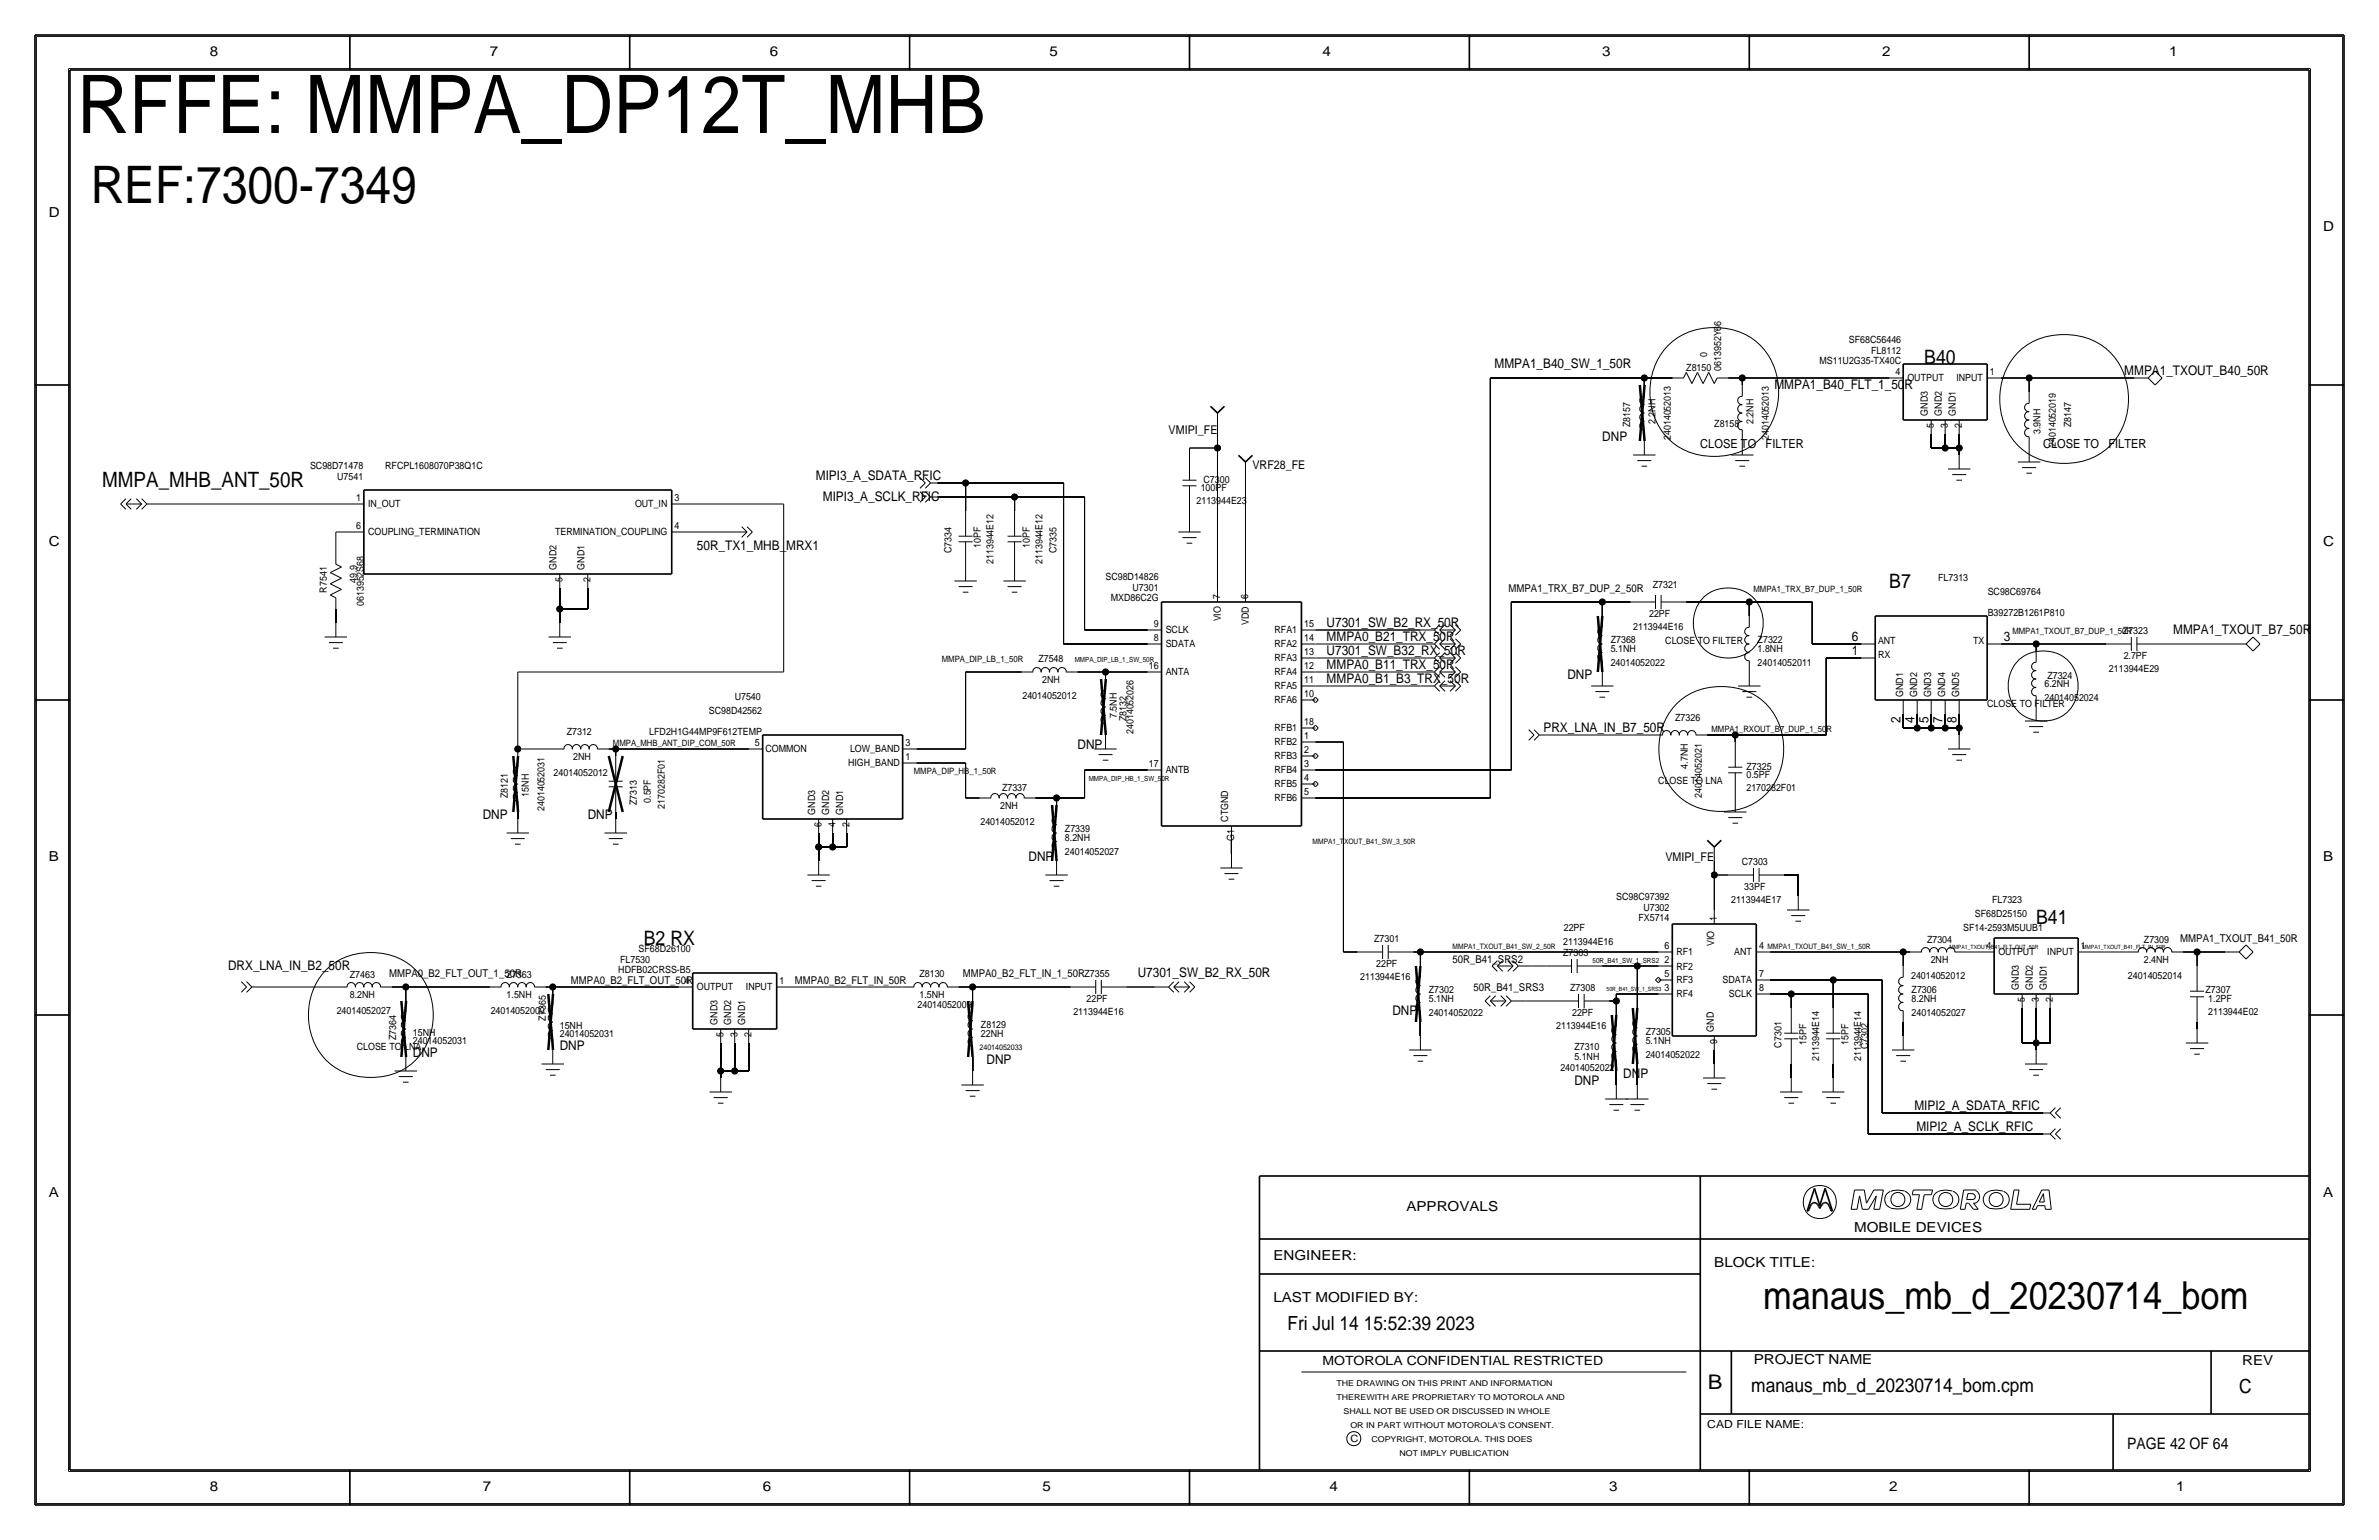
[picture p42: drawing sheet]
<svg xmlns="http://www.w3.org/2000/svg" width="432mm" height="279mm" viewBox="0 0 432 279" stroke-linecap="round" stroke-linejoin="round" font-family="sans-serif">
<defs><g id="words">
<text font-size="14.7" x="14" y="24.1">RFFE: MMPA_DP12T_MHB</text>
<text font-size="9.4" x="16.5" y="36.8">REF:7300-7349</text>
<text font-size="7" x="320" y="237.5">manaus_mb_d_20230714_bom</text>
<text font-size="3.8" x="18.5" y="88.4">MMPA_MHB_ANT_50R</text>
<text font-size="3.7" x="310" y="252.1">B</text>
<g font-size="3.6">
<text x="349.2" y="66">B40</text>
<text x="342.9" y="106.7">B7</text>
<text x="369.6" y="167.6">B41</text>
<text x="116.8" y="171.4">B2 RX</text>
</g>
<g font-size="3.5">
<text x="233.7" y="241.3">Fri Jul 14 15:52:39 2023</text>
<text x="317.9" y="252.6">manaus_mb_d_20230714_bom.cpm</text>
<text x="406.4" y="252.7">C</text>
</g>
<text font-size="2.9" x="386.1" y="262.9">PAGE 42 OF 64</text>
<g font-size="2.5">
<text x="38.1" y="10.2">8</text>
<text x="88.9" y="10.2">7</text>
<text x="139.7" y="10.2">6</text>
<text x="190.5" y="10.2">5</text>
<text x="240" y="10.2">4</text>
<text x="290.8" y="10.2">3</text>
<text x="341.6" y="10.2">2</text>
<text x="393.7" y="10.2">1</text>
<text x="8.9" y="39.4">D</text>
<text x="421.6" y="41.9">D</text>
<text x="8.9" y="99.1">C</text>
<text x="421.6" y="99.1">C</text>
<text x="8.9" y="156.2">B</text>
<text x="421.6" y="156.2">B</text>
<text x="8.9" y="217.2">A</text>
<text x="255.3" y="219.7">APPROVALS</text>
<text x="421.6" y="217.2">A</text>
<text x="336.5" y="223.5">MOBILE DEVICES</text>
<text x="231.1" y="228.6">ENGINEER:</text>
<text x="311.1" y="229.9">BLOCK TITLE:</text>
<text x="231.1" y="236.2">LAST MODIFIED BY:</text>
<text x="318.3" y="247.5">PROJECT NAME</text>
<text x="407" y="247.6">REV</text>
<text x="38.1" y="270.5">8</text>
<text x="87.6" y="270.5">7</text>
<text x="138.4" y="270.5">6</text>
<text x="189.2" y="270.5">5</text>
<text x="241.3" y="270.5">4</text>
<text x="292.1" y="270.5">3</text>
<text x="342.9" y="270.5">2</text>
<text x="395" y="270.5">1</text>
</g>
<g font-size="2.4">
<text x="271.3" y="66.8">MMPA1_B40_SW_1_50R</text>
<text x="322.1" y="70.6">MMPA1_B40_FLT_1_50R</text>
<text x="385.6" y="68.1">MMPA1_TXOUT_B40_50R</text>
<text x="290.8" y="80">DNP</text>
<text x="148.1" y="87.1">MIPI3_A_SDATA_RFIC</text>
<text x="149.4" y="90.9">MIPI3_A_SCLK_RFIC</text>
<text x="126.5" y="99.8">50R_TX1_MHB_MRX1</text>
<text x="240.8" y="113.8">U7301_SW_B2_RX_50R</text>
<text x="240.8" y="118.9">U7301_SW_B32_RX_50R</text>
<text x="240.8" y="116.3">MMPA0_B21_TRX_50R</text>
<text x="336.1" y="116.3">6</text>
<text x="336.1" y="118.9">1</text>
<text x="363.7" y="116.3">3</text>
<text x="394.5" y="115.1">MMPA1_TXOUT_B7_50R</text>
<text x="240.8" y="124">MMPA0_B1_B3_TRX_50R</text>
<text x="240.8" y="121.4">MMPA0_B11_TRX_50R</text>
<text x="284.5" y="123.2">DNP</text>
<text x="344.9" y="131.2" transform="rotate(-90 344.9 131.2)">2</text>
<text x="347.5" y="131.2" transform="rotate(-90 347.5 131.2)">4</text>
<text x="350" y="131.2" transform="rotate(-90 350 131.2)">5</text>
<text x="352.6" y="131.2" transform="rotate(-90 352.6 131.2)">7</text>
<text x="355.1" y="131.2" transform="rotate(-90 355.1 131.2)">8</text>
<text x="195.6" y="135.9">DNP</text>
<text x="280.2" y="132.8">PRX_LNA_IN_B7_50R</text>
<text x="87.6" y="148.6">DNP</text>
<text x="106.7" y="148.6">DNP</text>
<text x="186.7" y="156.2">DNP</text>
<text x="41.4" y="176">DRX_LNA_IN_B2_50R</text>
<text x="206.5" y="177.3">U7301_SW_B2_RX_50R</text>
<text x="252.7" y="184.1">DNP</text>
<text x="74.9" y="191.8">DNP</text>
<text x="101.6" y="190.5">DNP</text>
<text x="179.1" y="193">DNP</text>
<text x="285.8" y="196.8">DNP</text>
<text x="294.6" y="195.6">DNP</text>
<text x="347.5" y="201.4">MIPI2_A_SDATA_RFIC</text>
<text x="347.8" y="205.2">MIPI2_A_SCLK_RFIC</text>
</g>
<g font-size="2.3">
<text x="308.6" y="81.3">CLOSE TO</text>
<text x="320.5" y="81.3">FILTER</text>
<text x="370.8" y="81.3">CLOSE TO</text>
<text x="382.7" y="81.3">FILTER</text>
<text x="240" y="247.6">MOTOROLA CONFIDENTIAL RESTRICTED</text>
</g>
<g font-size="2.2">
<text x="212.1" y="78.7">VMIPI_FE</text>
<text x="227.3" y="85.1">VRF28_FE</text>
<text x="302.3" y="156.2">VMIPI_FE</text>
</g>
<g font-size="2">
<text x="273.8" y="107.4">MMPA1_TRX_B7_DUP_2_50R</text>
<text x="395.7" y="170.9">MMPA1_TXOUT_B41_50R</text>
<text x="70.6" y="177.3">MMPA0_B2_FLT_OUT_1_50R</text>
<text x="103.6" y="178.6">MMPA0_B2_FLT_OUT_50R</text>
<text x="144.3" y="178.6">MMPA0_B2_FLT_IN_50R</text>
<text x="174.8" y="177.3">MMPA0_B2_FLT_IN_1_50RZ7355</text>
<text x="263.7" y="174.8">50R_B41_SRS2</text>
<text x="267.5" y="179.8">50R_B41_SRS3</text>
<text x="309.9" y="259.1">CAD FILE NAME:</text>
</g>
<g font-size="1.8">
<text x="309.9" y="64.8" transform="rotate(-90 309.9 64.8)">0</text>
<text x="335.6" y="62.2">SF68C56446</text>
<text x="339.6" y="64.2">FL8112</text>
<text x="306.1" y="67.3">Z8150</text>
<text x="312.4" y="67.3" transform="rotate(-90 312.4 67.3)">0613952Y66</text>
<text x="330.2" y="66">MS11U2G35-TX40C</text>
<text x="344" y="68.1">4</text>
<text x="346.2" y="69.2">OUTPUT</text>
<text x="355.1" y="69.2">INPUT</text>
<text x="361.2" y="68.1">1</text>
<text x="295.9" y="77.5" transform="rotate(-90 295.9 77.5)">Z8157</text>
<text x="300.5" y="77" transform="rotate(-90 300.5 77)">2.2NH</text>
<text x="311.1" y="77.5">Z8158</text>
<text x="318.3" y="77" transform="rotate(-90 318.3 77)">2.2NH</text>
<text x="349.9" y="75.4" transform="rotate(-90 349.9 75.4)">GND3</text>
<text x="351" y="77.6" transform="rotate(-90 351 77.6)">5</text>
<text x="352.5" y="75.4" transform="rotate(-90 352.5 75.4)">GND2</text>
<text x="353.6" y="77.6" transform="rotate(-90 353.6 77.6)">3</text>
<text x="355" y="75.4" transform="rotate(-90 355 75.4)">GND1</text>
<text x="356.1" y="77.6" transform="rotate(-90 356.1 77.6)">2</text>
<text x="375.9" y="77.5" transform="rotate(-90 375.9 77.5)">Z8147</text>
<text x="303.3" y="79.9" transform="rotate(-90 303.3 79.9)">24014052013</text>
<text x="321.1" y="79.9" transform="rotate(-90 321.1 79.9)">24014052013</text>
<text x="370.3" y="78.7" transform="rotate(-90 370.3 78.7)">3.9NH</text>
<text x="373.1" y="81.1" transform="rotate(-90 373.1 81.1)">24014052019</text>
<text x="56.3" y="85.1">SC98D71478</text>
<text x="61.2" y="87.1">U7541</text>
<text x="69.9" y="85.1">RFCPL1608070P38Q1C</text>
<text x="217.9" y="89.2">100PF</text>
<text x="218.4" y="87.6">C7300</text>
<text x="64.6" y="90.9">1</text>
<text x="66.8" y="92">IN_OUT</text>
<text x="115.3" y="92">OUT_IN</text>
<text x="122.4" y="90.9">3</text>
<text x="217.2" y="91.4">2113944E23</text>
<text x="64.6" y="96">6</text>
<text x="66.8" y="97.1">COUPLING_TERMINATION</text>
<text x="100.8" y="97.1">TERMINATION_COUPLING</text>
<text x="122.4" y="96">4</text>
<text x="172.7" y="100.3" transform="rotate(-90 172.7 100.3)">C7334</text>
<text x="178.1" y="99.5" transform="rotate(-90 178.1 99.5)">10PF</text>
<text x="186.9" y="99.5" transform="rotate(-90 186.9 99.5)">10PF</text>
<text x="191.8" y="100.3" transform="rotate(-90 191.8 100.3)">C7335</text>
<text x="59.3" y="107.5" transform="rotate(-90 59.3 107.5)">R7541</text>
<text x="64.8" y="105.7" transform="rotate(-90 64.8 105.7)">49.9</text>
<text x="101" y="103.4" transform="rotate(-90 101 103.4)">GND2</text>
<text x="102.1" y="105.5" transform="rotate(-90 102.1 105.5)">5</text>
<text x="106.1" y="103.4" transform="rotate(-90 106.1 103.4)">GND1</text>
<text x="107.2" y="105.5" transform="rotate(-90 107.2 105.5)">2</text>
<text x="180.3" y="102.4" transform="rotate(-90 180.3 102.4)">2113944E12</text>
<text x="189.2" y="102.4" transform="rotate(-90 189.2 102.4)">2113944E12</text>
<text x="200.7" y="105.3">SC98D14826</text>
<text x="205.6" y="107.2">U7301</text>
<text x="300" y="106.7">Z7321</text>
<text x="351.8" y="105.4">FL7313</text>
<text x="360.8" y="107.9">SC98C69764</text>
<text x="66" y="110" transform="rotate(-90 66 110)">0613952S68</text>
<text x="201.6" y="109.1">MXD86C2G</text>
<text x="209.4" y="113.8">9</text>
<text x="221.5" y="108.7" transform="rotate(-90 221.5 108.7)">7</text>
<text x="221.6" y="112.8" transform="rotate(-90 221.6 112.8)">VIO</text>
<text x="226.6" y="108.7" transform="rotate(-90 226.6 108.7)">6</text>
<text x="226.7" y="113.4" transform="rotate(-90 226.7 113.4)">VDD</text>
<text x="236.7" y="113.8">15</text>
<text x="299.3" y="112">22PF</text>
<text x="360.8" y="111.8">B39272B1261P810</text>
<text x="209.4" y="116.3">8</text>
<text x="211.6" y="114.9">SCLK</text>
<text x="211.6" y="117.4">SDATA</text>
<text x="231.3" y="120">RFA3</text>
<text x="231.3" y="114.9">RFA1</text>
<text x="231.3" y="117.4">RFA2</text>
<text x="236.7" y="118.9">13</text>
<text x="236.7" y="116.3">14</text>
<text x="292.4" y="118.4">5.1NH</text>
<text x="292.4" y="116.6">Z7368</text>
<text x="296.4" y="114.3">2113944E16</text>
<text x="302.3" y="116.8">CLOSE TO FILTER</text>
<text x="319" y="118.4">1.8NH</text>
<text x="319" y="116.6">Z7322</text>
<text x="340.9" y="119.4">RX</text>
<text x="340.9" y="116.8">ANT</text>
<text x="358.1" y="116.8">TX</text>
<text x="385.3" y="115.1">Z7323</text>
<text x="385.5" y="119.6">2.7PF</text>
<text x="188.5" y="120.1">Z7548</text>
<text x="189.1" y="124">2NH</text>
<text x="208.5" y="121.4">16</text>
<text x="211.6" y="122.5">ANTA</text>
<text x="231.3" y="125.1">RFA5</text>
<text x="231.3" y="122.5">RFA4</text>
<text x="236.7" y="124">11</text>
<text x="236.7" y="121.4">12</text>
<text x="292.4" y="120.9">24014052022</text>
<text x="319" y="120.9">24014052011</text>
<text x="371.1" y="124.7">6.2NH</text>
<text x="371.6" y="123.2">Z7324</text>
<text x="382.8" y="121.9">2113944E29</text>
<text x="128.7" y="129.5">SC98D42562</text>
<text x="133.3" y="127">U7540</text>
<text x="185.6" y="126.7">24014052012</text>
<text x="202.7" y="130.3" transform="rotate(-90 202.7 130.3)">7.5NH</text>
<text x="204.5" y="130.8" transform="rotate(-90 204.5 130.8)">Z8132</text>
<text x="231.3" y="127.6">RFA6</text>
<text x="236.7" y="131.6">18</text>
<text x="236.7" y="126.5">10</text>
<text x="304" y="130.8">Z7326</text>
<text x="345.4" y="126.5" transform="rotate(-90 345.4 126.5)">GND1</text>
<text x="348" y="126.5" transform="rotate(-90 348 126.5)">GND2</text>
<text x="350.5" y="126.5" transform="rotate(-90 350.5 126.5)">GND3</text>
<text x="353.1" y="126.5" transform="rotate(-90 353.1 126.5)">GND4</text>
<text x="355.6" y="126.5" transform="rotate(-90 355.6 126.5)">GND5</text>
<text x="360.7" y="128.3">CLOSE TO FILTER</text>
<text x="371.1" y="127.3">24014052024</text>
<text x="102.9" y="133.3">Z7312</text>
<text x="104.1" y="137.9">2NH</text>
<text x="117.8" y="133.3">LFD2H1G44MP9F612TEMP</text>
<text x="137" y="135.4">5</text>
<text x="138.9" y="136.5">COMMON</text>
<text x="154.3" y="136.5">LOW_BAND</text>
<text x="164.3" y="135.4">3</text>
<text x="164.3" y="137.9">1</text>
<text x="205.7" y="133.2" transform="rotate(-90 205.7 133.2)">24014052026</text>
<text x="231.3" y="135.2">RFB2</text>
<text x="231.3" y="137.8">RFB3</text>
<text x="231.3" y="132.7">RFB1</text>
<text x="236.7" y="136.7">2</text>
<text x="236.7" y="134.1">1</text>
<text x="100.5" y="140.7">24014052012</text>
<text x="153.9" y="139">HIGH_BAND</text>
<text x="181.9" y="143.5">Z7337</text>
<text x="208.5" y="139.2">17</text>
<text x="211.6" y="140.3">ANTB</text>
<text x="231.3" y="142.8">RFB5</text>
<text x="231.3" y="140.3">RFB4</text>
<text x="236.7" y="141.7">4</text>
<text x="236.7" y="139.2">3</text>
<text x="301" y="142.2">CLOSE TO LNA</text>
<text x="306.3" y="139.4" transform="rotate(-90 306.3 139.4)">4.7NH</text>
<text x="317" y="141.2">0.5PF</text>
<text x="317" y="143.5">2170282F01</text>
<text x="317" y="139.7">Z7325</text>
<text x="92.2" y="144.8" transform="rotate(-90 92.2 144.8)">Z8121</text>
<text x="96" y="144.6" transform="rotate(-90 96 144.6)">15NH</text>
<text x="98.8" y="147.2" transform="rotate(-90 98.8 147.2)">24014052031</text>
<text x="115.6" y="146" transform="rotate(-90 115.6 146)">Z7313</text>
<text x="118.1" y="145.7" transform="rotate(-90 118.1 145.7)">0.5PF</text>
<text x="120.6" y="146.8" transform="rotate(-90 120.6 146.8)">2170282F01</text>
<text x="148" y="147.8" transform="rotate(-90 148 147.8)">GND3</text>
<text x="149.1" y="150" transform="rotate(-90 149.1 150)">6</text>
<text x="150.5" y="147.8" transform="rotate(-90 150.5 147.8)">GND2</text>
<text x="151.6" y="150" transform="rotate(-90 151.6 150)">4</text>
<text x="153.1" y="147.8" transform="rotate(-90 153.1 147.8)">GND1</text>
<text x="154.2" y="150" transform="rotate(-90 154.2 150)">2</text>
<text x="178" y="149.6">24014052012</text>
<text x="181.5" y="146.8">2NH</text>
<text x="222.9" y="149.1" transform="rotate(-90 222.9 149.1)">CTGND</text>
<text x="231.3" y="145.4">RFB6</text>
<text x="236.7" y="144.3">5</text>
<text x="308.9" y="144.7" transform="rotate(-90 308.9 144.7)">24014052021</text>
<text x="193.3" y="150.9">Z7339</text>
<text x="193.3" y="155.2">24014052027</text>
<text x="193.3" y="152.7">8.2NH</text>
<text x="224" y="152.5" transform="rotate(-90 224 152.5)">G1</text>
<text x="316.1" y="157">C7303</text>
<text x="316.6" y="161.5">33PF</text>
<text x="293.4" y="163.4">SC98C97392</text>
<text x="297.4" y="167.1">FX5714</text>
<text x="298.3" y="165.3">U7302</text>
<text x="311.6" y="167.1" transform="rotate(-90 311.6 167.1)">1</text>
<text x="314.2" y="163.8">2113944E17</text>
<text x="358.5" y="166.4">SF68D25150</text>
<text x="361.6" y="163.8">FL7323</text>
<text x="115.9" y="172.7">SF68D26100</text>
<text x="249.4" y="170.9">Z7301</text>
<text x="283.7" y="173.5">Z7303</text>
<text x="283.7" y="171.4">2113944E16</text>
<text x="283.8" y="168.9">22PF</text>
<text x="302.1" y="172.3">6</text>
<text x="304.3" y="173.3">RF1</text>
<text x="311.1" y="171.7" transform="rotate(-90 311.1 171.7)">VIO</text>
<text x="314.8" y="173.2">ANT</text>
<text x="319.3" y="172.2">4</text>
<text x="349.8" y="171.1">Z7304</text>
<text x="356.4" y="168.9">SF14-2593M5UUB1</text>
<text x="360.5" y="172.2">4</text>
<text x="362.7" y="173.3">OUTPUT</text>
<text x="371.6" y="173.3">INPUT</text>
<text x="377.7" y="172.2">1</text>
<text x="389.1" y="171.1">Z7309</text>
<text x="63.5" y="177.4">Z7463</text>
<text x="92" y="177.4">Z7363</text>
<text x="112.2" y="176.5">HDFB02CRSS-B5</text>
<text x="112.6" y="174.7">FL7530</text>
<text x="124.3" y="178.6">4</text>
<text x="126.5" y="179.7">OUTPUT</text>
<text x="135.4" y="179.7">INPUT</text>
<text x="141.5" y="178.6">1</text>
<text x="166.9" y="177.3">Z8130</text>
<text x="246.9" y="177.8">2113944E16</text>
<text x="249.8" y="175.5">22PF</text>
<text x="285" y="179.8">Z7308</text>
<text x="302.1" y="179.8">3</text>
<text x="302.1" y="177.3">5</text>
<text x="302.1" y="174.8">2</text>
<text x="304.3" y="178.4">RF3</text>
<text x="304.3" y="175.9">RF2</text>
<text x="312.6" y="178.3">SDATA</text>
<text x="319.3" y="177.3">7</text>
<text x="319.3" y="179.8">8</text>
<text x="346.9" y="177.5">24014052012</text>
<text x="350.4" y="174.8">2NH</text>
<text x="366.4" y="179.6" transform="rotate(-90 366.4 179.6)">GND3</text>
<text x="369" y="179.6" transform="rotate(-90 369 179.6)">GND2</text>
<text x="371.5" y="179.6" transform="rotate(-90 371.5 179.6)">GND1</text>
<text x="386.2" y="177.5">24014052014</text>
<text x="389.1" y="174.8">2.4NH</text>
<text x="61.1" y="183.9">24014052027</text>
<text x="63.5" y="181.1">8.2NH</text>
<text x="89.1" y="183.9">24014052009</text>
<text x="92" y="181.1">1.5NH</text>
<text x="99.1" y="185.2" transform="rotate(-90 99.1 185.2)">Z7365</text>
<text x="130.2" y="185.9" transform="rotate(-90 130.2 185.9)">GND3</text>
<text x="132.7" y="185.9" transform="rotate(-90 132.7 185.9)">GND2</text>
<text x="135.3" y="185.9" transform="rotate(-90 135.3 185.9)">GND1</text>
<text x="166.5" y="182.9">24014052009</text>
<text x="166.9" y="181.1">1.5NH</text>
<text x="194.8" y="184.2">2113944E16</text>
<text x="197.2" y="181.9">22PF</text>
<text x="259.3" y="180.1">Z7302</text>
<text x="259.3" y="184.4">24014052022</text>
<text x="259.3" y="181.9">5.1NH</text>
<text x="285.4" y="184.4">22PF</text>
<text x="304.3" y="180.9">RF4</text>
<text x="313.8" y="180.9">SCLK</text>
<text x="347" y="184.4">24014052027</text>
<text x="347" y="181.9">8.2NH</text>
<text x="347" y="180.1">Z7306</text>
<text x="367.5" y="181.7" transform="rotate(-90 367.5 181.7)">5</text>
<text x="370.1" y="181.7" transform="rotate(-90 370.1 181.7)">3</text>
<text x="372.6" y="181.7" transform="rotate(-90 372.6 181.7)">2</text>
<text x="400.3" y="180.1">Z7307</text>
<text x="400.8" y="184.1">2113944E02</text>
<text x="400.8" y="181.9">1.2PF</text>
<text x="64.8" y="190.5">CLOSE TO LNA</text>
<text x="71.9" y="188.7" transform="rotate(-90 71.9 188.7)">Z7364</text>
<text x="74.9" y="188">15NH</text>
<text x="74.9" y="189.5">24014052031</text>
<text x="101.6" y="186.7">15NH</text>
<text x="101.6" y="188.2">24014052031</text>
<text x="131.3" y="188.1" transform="rotate(-90 131.3 188.1)">5</text>
<text x="133.9" y="188.1" transform="rotate(-90 133.9 188.1)">3</text>
<text x="136.4" y="188.1" transform="rotate(-90 136.4 188.1)">2</text>
<text x="178.1" y="186.5">Z8129</text>
<text x="178.1" y="188.2">22NH</text>
<text x="282.5" y="186.7">2113944E16</text>
<text x="285.7" y="190.5">Z7310</text>
<text x="298.7" y="187.8">Z7305</text>
<text x="298.7" y="189.5">5.1NH</text>
<text x="311.1" y="187.1" transform="rotate(-90 311.1 187.1)">GND</text>
<text x="311.7" y="189.4" transform="rotate(-90 311.7 189.4)">9</text>
<text x="323.3" y="190.1" transform="rotate(-90 323.3 190.1)">C7301</text>
<text x="327.9" y="189.6" transform="rotate(-90 327.9 189.6)">15PF</text>
<text x="335.5" y="189.6" transform="rotate(-90 335.5 189.6)">15PF</text>
<text x="339.1" y="190.3" transform="rotate(-90 339.1 190.3)">C7302</text>
<text x="283.2" y="194.3">24014052022</text>
<text x="285.7" y="192.2">5.1NH</text>
<text x="298.7" y="192">24014052022</text>
<text x="330.2" y="192.5" transform="rotate(-90 330.2 192.5)">2113944E14</text>
<text x="337.8" y="192.5" transform="rotate(-90 337.8 192.5)">2113944E14</text>
<text x="245.1" y="261.6">C</text>
</g>
<g font-size="1.6">
<text x="318.3" y="107.4">MMPA1_TRX_B7_DUP_1_50R</text>
<text x="365.3" y="115.1">MMPA1_TXOUT_B7_DUP_1_50R</text>
<text x="170.9" y="120.1">MMPA_DIP_LB_1_50R</text>
<text x="111.3" y="135.4">MMPA_MHB_ANT_DIP_COM_50R</text>
<text x="310.6" y="132.8">MMPA1_RXOUT_B7_DUP_1_50R</text>
<text x="165.9" y="140.5">MMPA_DIP_HB_1_50R</text>
</g>
<g font-size="1.5">
<text x="242.6" y="251.5">THE DRAWING ON THIS PRINT AND INFORMATION</text>
<text x="242.6" y="254">THEREWITH ARE PROPRIETARY TO MOTOROLA AND</text>
<text x="243.8" y="256.5">SHALL NOT BE USED OR DISCUSSED IN WHOLE</text>
<text x="245.1" y="259.1">OR IN PART WITHOUT MOTOROLA'S CONSENT.</text>
<text x="248.9" y="261.6">COPYRIGHT, MOTOROLA. THIS DOES</text>
<text x="254" y="264.2">NOT IMPLY PUBLICATION</text>
</g>
<g font-size="1.4">
<text x="238.3" y="153.2">MMPA1_TXOUT_B41_SW_3_50R</text>
<text x="263.7" y="172.2">MMPA1_TXOUT_B41_SW_2_50R</text>
<text x="320.8" y="172.2">MMPA1_TXOUT_B41_SW_1_50R</text>
<text x="177.8" y="190.5">24014052033</text>
</g>
<g font-size="1.3">
<text x="195.1" y="120.1">MMPA_DIP_LB_1_SW_50R</text>
<text x="197.6" y="141.7">MMPA_DIP_HB_1_SW_50R</text>
<text x="289.1" y="174.8">50R_B41_SW_1_SRS2</text>
</g>
<g font-size="1.1">
<text x="353.8" y="172.2">MMPA1_TXOUT_B41_FLT_OUT_50R</text>
<text x="378" y="172.2">MMPA1_TXOUT_B41_FLT_IN_50R</text>
<text x="291.6" y="179.8">50R_B41_SW_1_SRS3</text>
</g>
</g></defs>
<!-- layer: Nets -->
<g fill="none" stroke="#000" stroke-width=".18">
<path d="M221 77.5v3.8zM270.5 68.6v76.2zM270.5 68.6h27.9zM298.4 68.6v1.2zM298.4 68.6h5.1zM303.2 62.3a12.6 12.6 0 0 1 15.9 0 12.4 12.4 0 0 1 0 17.7 12.6 12.6 0 0 1-15.9 0 12.4 12.4 0 0 1 0-17.7zM313.7 68.6h2.5zM316.2 68.6v1.2zM316.2 68.6h26.7zM350.5 78.7v2.6zM353.1 78.7v2.6zM355.6 78.7v2.6z"/>
<path d="M363.2 68.6h5.1zM366.7 63.5a12.6 12.6 0 0 1 15.9 0 12.4 12.4 0 0 1 0 17.7 12.6 12.6 0 0 1-15.9 0 12.4 12.4 0 0 1 0-17.7zM368.3 68.6v2.5zM368.3 68.6h19zM29.2 91.4h34.3zM61 96.5h2.5zM61 96.5v3.8zM124.5 91.4h17.7zM124.5 96.5h8.8zM142.2 91.4v30.5zM170.2 87.6h5.1zM170.2 90.2h13.9z"/>
<path d="M175.3 87.6v5.1zM175.3 87.6h17.7zM184.1 90.2v2.5zM184.1 90.2h12.7zM193 87.6v29.2zM196.8 90.2v24.1zM215.9 92.7v1.3zM215.9 81.3v1.2zM215.9 81.3h5.1zM221 81.3v25.4zM226.1 86.4v20.3zM350.5 81.3h2.6z"/>
<path d="M353.1 81.3h2.5zM355.6 81.3v1.2zM61 110.5v2.5zM101.6 110.5v2.5zM101.6 106.7v3.8zM101.6 110.5h5.1zM106.7 106.7v3.8zM193 116.8h15.3zM196.8 114.3h11.5zM238.8 114.3h19zM238.8 116.8h19zM238.8 119.4h19z"/>
<path d="M274.3 109.2v30.5zM274.3 109.2h16.5zM290.8 109.2v2.6zM290.8 109.2h5.1zM306.1 109.2h11.4zM309.1 108.5a6.5 6.5 0 0 1 10.4 1.8 6.4 6.4 0 0 1-.8 6.8 6.4 6.4 0 0 1-6.4 2.2 6.4 6.4 0 0 1-3.9-10zM317.5 109.2v2.6zM317.5 109.2h11.4zM328.9 116.8h8.9zM328.9 109.2v7.6zM331.5 119.4v13.9zM331.5 119.4h6.3z"/>
<path d="M363.2 116.8h6.4zM366.3 119.9a6.5 6.5 0 0 1 10.3 1.8 6.4 6.4 0 0 1-.7 6.8 6.4 6.4 0 0 1-6.5 2.2 6.4 6.4 0 0 1-3.8-9.9zM369.6 116.8v1.3zM369.6 116.8h12.7zM392.4 116.8h12.7zM94 135.9v1.3zM94 135.9h6.3zM94 121.9v14zM94 121.9h48.2zM110.5 135.9h1.3zM111.8 135.9v1.3zM111.8 135.9h24.1z"/>
<path d="M166.4 135.9h8.9zM166.4 138.4h8.9zM175.3 121.9v14zM175.3 121.9h10.1zM175.3 138.4v6.4zM195.6 121.9h5.1zM196.8 139.7v5.1zM196.8 139.7h11.5zM200.7 121.9v1.3zM200.7 121.9h7.6zM238.8 124.5h19zM238.8 139.7h35.5z"/>
<path d="M238.8 134.6h5zM238.8 121.9h19zM243.8 134.6v38.1zM280.7 133.3h19zM304.5 127.5a12.1 12.1 0 0 1 15.9 0 11.9 11.9 0 0 1-1.2 17.7 12.3 12.3 0 0 1-14.7-1 12 12 0 0 1 0-16.7zM309.9 133.3h5.1zM315 133.3v1.3zM315 133.3h16.5zM345.4 129.5v2.6zM345.4 132.1h2.6zM348 129.5v2.6zM348 132.1h2.5z"/>
<path d="M350.5 129.5v2.6zM350.5 132.1h2.6zM353.1 129.5v2.6zM353.1 132.1h2.5zM355.6 132.1v1.2zM355.6 129.5v2.6zM94 147.3v1.3zM111.8 147.3v1.3zM148.6 153.7v2.5zM148.6 151.1v2.6zM148.6 153.7h2.5zM151.1 151.1v2.6z"/>
<path d="M151.1 153.7h2.6zM153.7 151.1v2.6zM175.3 144.8h2.5zM188 144.8h3.8zM191.8 144.8v1.2zM191.8 144.8h5zM223.5 152.4v2.5zM238.8 144.8h31.7zM311.1 158.8v6.3zM311.1 156.2v2.6zM311.1 158.8h2.6zM323.8 158.8h2.6z"/>
<path d="M326.4 158.8v3.8zM47 179.1h14zM59.4 175.8a12.1 12.1 0 0 1 15.9 0 11.9 11.9 0 0 1-1.2 17.7 12.3 12.3 0 0 1-14.7-1 12 12 0 0 1 0-16.7zM71.1 179.1h2.6zM73.7 179.1v2.5zM73.7 179.1h15.2zM99.1 179.1h1.2zM100.3 179.1v1.2zM100.3 179.1h22.9zM143.5 179.1h20.3zM174 179.1h2.5zM176.5 179.1v2.5z"/>
<path d="M176.5 179.1h17.8zM204.5 179.1h5zM243.8 172.7h2.6zM256.5 172.7h1.3zM257.8 172.7v2.6zM257.8 172.7h43.2zM278.1 175.3h2.6zM290.8 175.3h6.4zM297.2 175.3v7.6zM297.2 175.3h3.8zM321.3 177.8h11.4zM321.3 172.7h24.1z"/>
<path d="M332.7 177.8v5.1zM332.7 177.8h8.9zM341.6 177.8v24.1zM345.4 172.7v2.6zM345.4 172.7h1.3zM356.9 172.7h2.5zM379.7 172.7h6.4zM396.2 172.7h2.6zM398.8 172.7v2.6zM398.8 172.7h5.1zM130.8 194.3h2.5zM130.8 194.3v1.3z"/>
<path d="M130.8 189.2v5.1zM133.3 194.3h2.6zM133.3 189.2v5.1zM135.9 189.2v5.1zM176.5 191.8v2.5zM257.8 185.4v2.6zM276.9 181.6h5zM292.1 181.6h1.3zM293.4 194.3v2.5zM293.4 181.6v2.5zM293.4 180.3v1.3zM293.4 180.3h7.6z"/>
<path d="M297.2 193v3.8zM311.1 190.5v2.5zM321.3 180.3h3.8zM325.1 193v2.6zM325.1 180.3v2.6zM325.1 180.3h14zM332.7 193v2.6zM339.1 180.3v25.4zM345.4 185.4v2.6zM367 189.2h2.6zM367 182.9v6.3zM369.6 189.2v1.3z"/>
<path d="M369.6 189.2h2.5zM369.6 182.9v6.3zM372.1 182.9v6.3zM398.8 185.4v1.3zM339.1 205.7h31.7zM341.6 201.9h29.2z"/>
</g>
<g fill="#000" stroke="#000" stroke-width=".18">
<circle cx="298.4" cy="68.6" r=".56"/>
<circle cx="316.2" cy="68.6" r=".56"/>
<circle cx="368.3" cy="68.6" r=".56"/>
<circle cx="175.3" cy="87.6" r=".56"/>
<circle cx="184.1" cy="90.2" r=".56"/>
<circle cx="221" cy="81.3" r=".56"/>
<circle cx="353.1" cy="81.3" r=".56"/>
<circle cx="355.6" cy="81.3" r=".56"/>
<circle cx="101.6" cy="110.5" r=".56"/>
<circle cx="290.8" cy="109.2" r=".56"/>
<circle cx="317.5" cy="109.2" r=".56"/>
<circle cx="369.6" cy="116.8" r=".56"/>
<circle cx="94" cy="135.9" r=".56"/>
<circle cx="111.8" cy="135.9" r=".56"/>
<circle cx="200.7" cy="121.9" r=".56"/>
<circle cx="315" cy="133.3" r=".56"/>
<circle cx="348" cy="132.1" r=".56"/>
<circle cx="350.5" cy="132.1" r=".56"/>
<circle cx="353.1" cy="132.1" r=".56"/>
<circle cx="355.6" cy="132.1" r=".56"/>
<circle cx="148.6" cy="153.7" r=".56"/>
<circle cx="151.1" cy="153.7" r=".56"/>
<circle cx="191.8" cy="144.8" r=".56"/>
<circle cx="311.1" cy="158.7" r=".56"/>
<circle cx="73.7" cy="179.1" r=".56"/>
<circle cx="100.3" cy="179.1" r=".56"/>
<circle cx="176.5" cy="179.1" r=".56"/>
<circle cx="257.8" cy="172.7" r=".56"/>
<circle cx="297.2" cy="175.3" r=".56"/>
<circle cx="332.7" cy="177.8" r=".56"/>
<circle cx="345.4" cy="172.7" r=".56"/>
<circle cx="398.8" cy="172.7" r=".56"/>
<circle cx="130.8" cy="194.3" r=".56"/>
<circle cx="133.3" cy="194.3" r=".56"/>
<circle cx="293.4" cy="181.6" r=".56"/>
<circle cx="325.1" cy="180.3" r=".56"/>
<circle cx="369.6" cy="189.2" r=".56"/>
</g>
<!-- layer: Components -->
<g fill="none" stroke="#000" stroke-width=".18">
<path d="M221 74.9v2.6zM298.4 78v2zM298.4 69.8v2.1zM298.4 73.5a.74 .74 0 0 0-.8 .7 .74 .74 0 0 0 .8 .7M298.4 76.5a.74 .74 0 0 0-.8 .7 .74 .74 0 0 0 .8 .8M298.4 75a.74 .74 0 0 0-.8 .7 .74 .74 0 0 0 .8 .8M298.4 71.9a.74 .74 0 0 0-.8 .8 .74 .74 0 0 0 .8 .7M303.5 68.6h2.1zM306.1 67.6l1 2zM306.1 67.6l-.5 1zM308.1 67.6l1 2zM308.1 67.6l-1 2z"/>
<path d="M310.1 67.6l-1 2zM310.1 67.6l1 2zM311.7 68.6h2zM311.7 68.6l-.6 1zM316.2 78v2zM316.2 69.8v2.1zM316.2 73.5a.74 .74 0 0 0-.8 .7 .74 .74 0 0 0 .8 .7M316.2 76.5a.74 .74 0 0 0-.8 .7 .74 .74 0 0 0 .8 .8M316.2 75a.74 .74 0 0 0-.8 .7 .74 .74 0 0 0 .8 .8M316.2 71.9a.74 .74 0 0 0-.8 .8 .74 .74 0 0 0 .8 .7M342.9 68.6h2.5zM350.5 76.2v2.5z"/>
<path d="M353.1 76.2v2.5zM355.6 76.2v2.5zM360.7 68.6h2.5zM368.3 71.1v2.1zM368.3 79.2v2.1zM368.3 76.3a.74 .74 0 0 0-.8 .7 .74 .74 0 0 0 .8 .7M368.3 73.2a.74 .74 0 0 0-.8 .7 .74 .74 0 0 0 .8 .8M368.3 74.7a.74 .74 0 0 0-.8 .8 .74 .74 0 0 0 .8 .7M368.3 77.8a.74 .74 0 0 0-.8 .7 .74 .74 0 0 0 .8 .7M387.3 68.6h2.6zM389.9 68.6l1.3 1.2zM389.9 68.6l1.3-1.3z"/>
<path d="M391.2 67.3l1.2 1.3zM392.4 68.6l-1.2 1.2zM21.9 91.4l1 1zM22.9 91.4l.9 1zM22.9 91.4h2.8zM22.9 90.5l-1 .9zM23.8 90.5l-.9 .9zM24.7 90.5l1 .9zM25.7 91.4l-1 1zM25.7 90.5l1 .9zM26.7 91.4l-1 1zM26.7 91.4h2.5z"/>
<path d="M63.5 91.4h2.5zM63.5 96.5h2.5zM121.9 91.4h2.6zM121.9 96.5h2.6zM133.3 96.5h2.3zM134.6 95.6l1 .9zM134.6 97.5l1-1zM135.6 95.6l1 .9zM136.6 96.5l-1 1zM167 86.7l.9 .9zM167 88.6l.9-1zM167 89.2l.9 1z"/>
<path d="M167.9 88.6l1-1zM167.9 86.7l1 .9zM167.9 90.2l-.9 .9zM167.9 89.2l1 1zM168.9 87.6h1.3zM168.9 90.2l-1 .9zM168.9 90.2h1.3zM174 97.3h2.5zM174 98.3h2.5zM175.3 98.3v4.6zM175.3 92.7v4.6zM182.9 97.3h2.5z"/>
<path d="M182.9 98.3h2.5zM184.1 98.3v4.6zM184.1 92.7v4.6zM213.9 96.5h4zM214.6 97.5h2.6zM214.6 87.1h2.6zM214.6 88.1h2.6zM215.4 98.6h1zM215.9 94v2.5zM215.9 88.1v4.6zM215.9 82.5v4.6zM226.1 83.8v2.6z"/>
<path d="M296.4 82.5h4.1zM297.2 83.6h2.5zM297.9 84.6h1.1zM298.4 80v2.5zM314.2 82.5h4.1zM315 83.6h2.5zM315.7 84.6h1zM316.2 80v2.5zM353.6 85.1h4zM354.3 86.1h2.6zM355.1 87.1h1zM355.6 82.5v2.6z"/>
<path d="M366.3 83.8h4zM367 84.8h2.6zM367.8 85.9h1zM368.3 81.3v2.5zM58.9 115.6h4.1zM59.7 116.6h2.5zM59.9 107.9l1.1 .6zM59.9 107.9l2.1-1zM59.9 105.9l2.1 1zM59.9 105.9l2.1-1zM59.9 103.9l2.1 1zM59.9 103.9l2.1-1z"/>
<path d="M60.5 117.6h1zM61 113v2.6zM61 100.3v2.1zM61 108.5v2zM61 102.4l1 .5zM99.6 115.6h4zM100.3 116.6h2.6zM101.1 117.6h1zM101.6 113v2.6zM101.6 104.1v2.6zM106.7 104.1v2.6zM173.2 105.4h4.1z"/>
<path d="M174 106.4h2.5zM174.8 107.4h1zM175.3 102.9v2.5zM182.1 105.4h4.1zM182.9 106.4h2.5zM183.6 107.4h1.1zM184.1 102.9v2.5zM208.3 116.8h2.5zM208.3 114.3h2.5zM221 106.7v2.5zM226.1 106.7v2.5zM236.2 114.3h2.6z"/>
<path d="M236.2 116.8h2.6zM236.2 119.4h2.6zM257.8 116.8h2.5zM257.8 119.4h2.5zM257.8 114.3h2.5zM260.3 116.8l1 1zM260.3 119.4l1 .9zM260.3 114.3l1 1zM261.3 116.8l1 1zM261.3 116.8h2.9zM261.3 115.9l-1 .9zM261.3 119.4l1 .9z"/>
<path d="M261.3 119.4h2.9zM261.3 118.4l-1 1zM261.3 114.3l1-1zM261.3 114.3l1 1zM261.3 114.3h2.9zM261.3 113.3l-1 1zM262.3 115.9l-1 .9zM262.3 118.4l-1 1zM263.2 115.9l1 .9zM263.2 117.8l1-1zM263.2 118.4l1 1zM263.2 113.3l1 1z"/>
<path d="M264.2 115.9l.9 .9zM264.2 117.8l.9-1zM264.2 118.4l.9 1zM264.2 114.3l-1 1zM264.2 113.3l.9 1zM265.1 114.3l-.9 1zM290.8 119.9v2zM290.8 111.8v2zM290.8 113.8a.74 .74 0 0 0-.8 .8 .74 .74 0 0 0 .8 .7M290.8 116.9a.74 .74 0 0 0-.8 .7 .74 .74 0 0 0 .8 .8M290.8 118.4a.74 .74 0 0 0-.8 .8 .74 .74 0 0 0 .8 .7M290.8 115.4a.74 .74 0 0 0-.8 .7 .74 .74 0 0 0 .8 .7"/>
<path d="M295.9 109.2h4.6zM300.5 107.9v2.6zM301.5 109.2h4.6zM301.5 107.9v2.6zM317.5 119.9v2zM317.5 111.8v2zM317.5 113.8a.74 .74 0 0 0-.8 .8 .74 .74 0 0 0 .8 .7M317.5 116.9a.74 .74 0 0 0-.8 .7 .74 .74 0 0 0 .8 .8M317.5 118.4a.74 .74 0 0 0-.8 .8 .74 .74 0 0 0 .8 .7M317.5 115.4a.74 .74 0 0 0-.8 .7 .74 .74 0 0 0 .8 .7M337.8 119.4h2.6zM337.8 116.8h2.6z"/>
<path d="M360.7 116.8h2.5zM369.6 118.1v2zM382.3 116.8h4.5zM386.8 115.6v2.5zM387.9 116.8h4.5zM387.9 115.6v2.5zM405.1 116.8h2.6zM407.7 116.8l1.2 1.3zM408.9 118.1l1.3-1.3zM408.9 115.6l1.3 1.2zM408.9 115.6l-1.2 1.2zM94 137.2v2z"/>
<path d="M94 139.2a.74 .74 0 0 0-.9 .8 .74 .74 0 0 0 .9 .7M100.3 135.9h2.1zM102.4 135.9a.75 .75 0 0 1 .7-.8 .75 .75 0 0 1 .7 .8M103.9 135.9a.75 .75 0 0 1 .7-.8 .75 .75 0 0 1 .8 .8M105.4 135.9a.75 .75 0 0 1 .7-.8 .75 .75 0 0 1 .8 .8M106.9 135.9a.75 .75 0 0 1 .8-.8 .75 .75 0 0 1 .7 .8M108.5 135.9h2zM111.8 137.2v4.5zM135.9 135.9h2.5zM163.8 135.9h2.6zM163.8 138.4h2.6zM185.4 121.9h2.1z"/>
<path d="M187.5 122a.75 .75 0 0 1 .7-.9 .75 .75 0 0 1 .7 .9M189 122a.75 .75 0 0 1 .7-.9 .75 .75 0 0 1 .7 .9M190.5 122a.75 .75 0 0 1 .7-.9 .75 .75 0 0 1 .8 .9M192 122a.75 .75 0 0 1 .8-.9 .75 .75 0 0 1 .7 .9M193.5 121.9h2.1zM198.6 135.9h4.1zM199.4 136.9h2.5zM200.2 137.9h1zM200.7 133.3v2.6zM200.7 131.3v2zM200.7 123.2v2zM200.7 126.8a.74 .74 0 0 0-.9 .7 .74 .74 0 0 0 .9 .8"/>
<path d="M200.7 129.8a.74 .74 0 0 0-.9 .8 .74 .74 0 0 0 .9 .7M200.7 128.3a.74 .74 0 0 0-.9 .8 .74 .74 0 0 0 .9 .7M200.7 125.3a.74 .74 0 0 0-.9 .7 .74 .74 0 0 0 .9 .7M208.3 139.7h2.5zM208.3 121.9h2.5zM236.2 121.9h2.6zM236.2 137.2h2.6zM236.2 139.7h2.6zM236.2 134.6h2.6zM236.2 132.1h2.6zM236.2 124.5h2.6zM236.2 127h2.6z"/>
<path d="M238.3 137.2l.5-.5zM238.3 137.2l.5 .5zM238.3 132.1l.5-.5zM238.3 132.1l.5 .5zM238.3 127l.5-.5zM238.3 127l.5 .5zM238.8 136.7l.5 .5zM238.8 131.6l.5 .5zM238.8 126.5l.5 .5zM239.3 137.2l-.5 .5zM239.3 132.1l-.5 .5zM239.3 127l-.5 .5z"/>
<path d="M257.8 121.9h2.5zM257.8 124.5h2.5zM260.3 121.9l1 1zM260.3 124.5l1 .9zM261.3 121.9l1-.9zM261.3 121.9l1 1zM261.3 121.9h2.9zM261.3 121l-1 .9zM261.3 124.5l1-1zM261.3 124.5l1 .9zM261.3 124.5h2.9zM261.3 123.5l-1 1z"/>
<path d="M263.2 121l1 .9zM263.2 122.9l1-1zM263.2 123.5l1 1zM263.2 120.3l1-.9zM264.2 121l.9 .9zM264.2 122.9l.9-1zM264.2 124.5l-1 .9zM264.2 123.5l.9 1zM264.2 120.3l.9-.9zM265.1 124.5l-.9 .9zM277.5 132.4l.9 .9zM278.4 133.3l-.9 1z"/>
<path d="M278.4 132.4l1 .9zM279.4 133.3l-1 1zM279.4 133.3h1.3zM288.8 124.5h4.1zM289.6 125.5h2.5zM290.3 126.5h1zM290.8 121.9v2.6zM299.7 133.3h2.1zM301.8 133.4a.75 .75 0 0 1 .7-.9 .75 .75 0 0 1 .7 .9M303.3 133.4a.75 .75 0 0 1 .7-.9 .75 .75 0 0 1 .7 .9M304.8 133.4a.75 .75 0 0 1 .7-.9 .75 .75 0 0 1 .8 .9M306.3 133.4a.75 .75 0 0 1 .8-.9 .75 .75 0 0 1 .7 .9"/>
<path d="M307.8 133.3h2.1zM313.7 139.2h2.5zM315 134.6v4.6zM315.5 124.5h4zM316.2 125.5h2.6zM317 126.5h1zM317.5 121.9v2.6zM345.4 127v2.5zM348 127v2.5zM350.5 127v2.5zM353.1 127v2.5zM353.6 135.9h4z"/>
<path d="M354.3 136.9h2.6zM355.1 137.9h1zM355.6 133.3v2.6zM355.6 127v2.5zM367.5 130.8h4.1zM368.3 131.8h2.5zM369.1 132.8h1zM369.6 128.3v2.5zM369.6 126.2v2.1zM369.6 120.2a.74 .74 0 0 0-.9 .7 .74 .74 0 0 0 .9 .8M369.6 123.2a.74 .74 0 0 0-.9 .8 .74 .74 0 0 0 .9 .7M369.6 124.8a.74 .74 0 0 0-.9 .7 .74 .74 0 0 0 .9 .7"/>
<path d="M369.6 121.7a.74 .74 0 0 0-.9 .8 .74 .74 0 0 0 .9 .7M91.9 151.1h4.1zM92.7 152.1h2.5zM93.5 153.2h1zM94 148.6v2.5zM94 145.3v2zM94 142.3a.74 .74 0 0 0-.9 .7 .74 .74 0 0 0 .9 .8M94 140.8a.74 .74 0 0 0-.9 .7 .74 .74 0 0 0 .9 .7M94 143.8a.74 .74 0 0 0-.9 .8 .74 .74 0 0 0 .9 .7M109.7 151.1h4.1zM110.5 152.1h2.5zM110.5 142.7h2.5z"/>
<path d="M110.5 141.7h2.5zM111.3 153.2h1zM111.8 148.6v2.5zM111.8 142.7v4.6zM146.6 158.8h4zM147.3 159.8h2.6zM148.6 156.2v2.6zM148.6 148.6v2.5zM151.1 148.6v2.5zM153.7 148.6v2.5zM177.8 144.8h2zM179.8 144.8a.75 .75 0 0 1 .8-.8 .75 .75 0 0 1 .7 .8"/>
<path d="M181.4 144.8a.75 .75 0 0 1 .7-.8 .75 .75 0 0 1 .7 .8M182.9 144.8a.75 .75 0 0 1 .7-.8 .75 .75 0 0 1 .8 .8M184.4 144.8a.75 .75 0 0 1 .7-.8 .75 .75 0 0 1 .8 .8M185.9 144.8h2.1zM189.7 158.8h4.1zM190.5 159.8h2.5zM191.8 156.2v2.6zM191.8 154.2v2zM191.8 146v2.1zM191.8 148.1a.74 .74 0 0 0-.9 .8 .74 .74 0 0 0 .9 .7M191.8 151.2a.74 .74 0 0 0-.9 .7 .74 .74 0 0 0 .9 .8M191.8 152.7a.74 .74 0 0 0-.9 .7 .74 .74 0 0 0 .9 .8"/>
<path d="M191.8 149.7a.74 .74 0 0 0-.9 .7 .74 .74 0 0 0 .9 .7M221.5 157.5h4.1zM222.2 158.5h2.6zM223 159.5h1zM223.5 154.9v2.6zM223.5 149.9v2.5zM236.2 144.8h2.6zM236.2 142.2h2.6zM238.3 142.2l.5-.5zM238.3 142.2l.5 .5zM238.8 141.7l.5 .5zM239.3 142.2l-.5 .5z"/>
<path d="M311.1 153.7v2.5zM312.9 147.3h4.1zM313.7 140.2h2.5zM313.7 148.3h2.5zM313.7 158.8h4.6zM314.5 149.4h1zM315 140.2v4.6zM315 144.8v2.5zM318.3 157.5v2.5zM319.3 158.8h4.5zM319.3 157.5v2.5zM43.8 178.1l1 1z"/>
<path d="M44.8 178.1l.9 1zM45.7 179.1l-.9 .9zM45.7 179.1h1.3zM61 179.1h2zM63 179.1a.75 .75 0 0 1 .7-.8 .75 .75 0 0 1 .8 .8M64.5 179.1a.75 .75 0 0 1 .8-.8 .75 .75 0 0 1 .7 .8M66 179.1a.75 .75 0 0 1 .8-.8 .75 .75 0 0 1 .7 .8M67.6 179.1a.75 .75 0 0 1 .7-.8 .75 .75 0 0 1 .7 .8M69.1 179.1h2zM88.9 179.1h2zM90.9 179.1a.75 .75 0 0 1 .8-.8 .75 .75 0 0 1 .7 .8M92.5 179.1a.75 .75 0 0 1 .7-.8 .75 .75 0 0 1 .7 .8"/>
<path d="M94 179.1a.75 .75 0 0 1 .7-.8 .75 .75 0 0 1 .8 .8M95.5 179.1a.75 .75 0 0 1 .7-.8 .75 .75 0 0 1 .8 .8M97 179.1h2.1zM123.2 179.1h2.5zM141 179.1h2.5zM148.1 160.8h1zM163.8 179.1h2.1zM165.9 179.1a.75 .75 0 0 1 .7-.8 .75 .75 0 0 1 .7 .8M167.4 179.1a.75 .75 0 0 1 .7-.8 .75 .75 0 0 1 .8 .8M168.9 179.1a.75 .75 0 0 1 .7-.8 .75 .75 0 0 1 .8 .8M170.4 179.1a.75 .75 0 0 1 .8-.8 .75 .75 0 0 1 .7 .8M172 179.1h2z"/>
<path d="M191.3 160.8h1zM194.3 179.1h4.6zM198.9 177.8v2.5zM199.9 179.1h4.6zM199.9 177.8v2.5zM209.5 179.1h2.6zM212.1 179.1l1 .9zM213.1 179.1l.9-1zM213.1 179.1l.9 .9zM213.1 179.1h2.8zM213.1 178.1l-1 1zM214.9 178.1l1 1z"/>
<path d="M215.9 178.1l1 1zM216.9 179.1l-1 .9zM246.4 172.7h4.6zM251 171.4v2.6zM252 172.7h4.5zM252 171.4v2.6zM257.8 175.3v2zM257.8 177.3a.74 .74 0 0 0-.8 .8 .74 .74 0 0 0 .8 .7M257.8 178.9a.74 .74 0 0 0-.8 .7 .74 .74 0 0 0 .8 .7M270.8 175.3l1 .9zM270.8 175.3l1-1zM271.8 175.3l.9 .9z"/>
<path d="M271.8 175.3h2.8zM272.7 174.3l-.9 1zM273.7 174.3l.9 1zM274.6 175.3l-.9 .9zM274.6 176.2l1-.9zM274.6 174.3l1 1zM275.6 175.3h2.5zM280.7 175.3h4.5zM285.2 174v2.5zM286.3 175.3h4.5zM286.3 174v2.5zM300.5 177.8l.5 .5z"/>
<path d="M301 177.8h2.5zM301 175.3h2.5zM301 172.7h2.5zM301 177.3l-.5 .5zM301 177.3l.5 .5zM301.5 177.8l-.5 .5zM311.1 165.1v2.5zM318.8 177.8h2.5zM318.8 172.7h2.5zM324.4 165.1h4zM325.1 166.1h2.6zM325.9 167.1h1z"/>
<path d="M326.4 162.6v2.5zM345.4 175.3v2zM345.4 177.3a.74 .74 0 0 0-.8 .8 .74 .74 0 0 0 .8 .7M345.4 178.9a.74 .74 0 0 0-.8 .7 .74 .74 0 0 0 .8 .7M346.7 172.7h2zM348.7 172.8a.75 .75 0 0 1 .8-.9 .75 .75 0 0 1 .7 .9M350.3 172.8a.75 .75 0 0 1 .7-.9 .75 .75 0 0 1 .7 .9M351.8 172.8a.75 .75 0 0 1 .7-.9 .75 .75 0 0 1 .8 .9M353.3 172.8a.75 .75 0 0 1 .8-.9 .75 .75 0 0 1 .7 .9M354.8 172.7h2.1zM359.4 172.7h2.5zM377.2 172.7h2.5z"/>
<path d="M386.1 172.7h2zM388.1 172.8a.75 .75 0 0 1 .7-.9 .75 .75 0 0 1 .8 .9M389.6 172.8a.75 .75 0 0 1 .8-.9 .75 .75 0 0 1 .7 .9M391.2 172.8a.75 .75 0 0 1 .7-.9 .75 .75 0 0 1 .7 .9M392.7 172.8a.75 .75 0 0 1 .7-.9 .75 .75 0 0 1 .8 .9M394.2 172.7h2zM397.5 179.8h2.5zM398.8 175.3v4.5zM403.9 172.7h2.5zM406.4 172.7l1.3 1.3zM407.7 171.4l1.2 1.3zM407.7 171.4l-1.3 1.3z"/>
<path d="M408.9 172.7l-1.2 1.3zM43.8 180l1-.9zM71.6 194.3h4.1zM72.4 195.3h2.5zM73.2 196.3h1zM73.7 191.8v2.5zM73.7 189.7v2.1zM73.7 181.6v2zM73.7 185.2a.74 .74 0 0 0-.9 .8 .74 .74 0 0 0 .9 .7M73.7 188.3a.74 .74 0 0 0-.9 .7 .74 .74 0 0 0 .9 .7M73.7 186.7a.74 .74 0 0 0-.9 .8 .74 .74 0 0 0 .9 .7M73.7 183.7a.74 .74 0 0 0-.9 .7 .74 .74 0 0 0 .9 .8"/>
<path d="M98.3 193h4.1zM99.1 194.1h2.5zM99.8 195.1h1zM100.3 190.5v2.5zM100.3 188.5v2zM100.3 180.3v2.1zM100.3 183.9a.74 .74 0 0 0-.8 .8 .74 .74 0 0 0 .8 .7M100.3 187a.74 .74 0 0 0-.8 .7 .74 .74 0 0 0 .8 .8M100.3 185.5a.74 .74 0 0 0-.8 .7 .74 .74 0 0 0 .8 .7M100.3 182.4a.74 .74 0 0 0-.8 .8 .74 .74 0 0 0 .8 .7M128.8 198.1h4zM129.5 199.1h2.6z"/>
<path d="M130.8 186.7v2.5zM130.8 195.6v2.5zM133.3 186.7v2.5zM135.9 186.7v2.5zM174.5 196.8h4.1zM175.3 197.9h2.5zM176 198.9h1zM176.5 194.3v2.5zM176.5 189.7v2.1zM176.5 181.6v2zM176.5 183.7a.74 .74 0 0 0-.8 .7 .74 .74 0 0 0 .8 .8M176.5 186.7a.74 .74 0 0 0-.8 .8 .74 .74 0 0 0 .8 .7"/>
<path d="M176.5 188.3a.74 .74 0 0 0-.8 .7 .74 .74 0 0 0 .8 .7M176.5 185.2a.74 .74 0 0 0-.8 .8 .74 .74 0 0 0 .8 .7M214.9 180l1-.9zM255.8 190.5h4zM256.5 191.5h2.6zM257.3 192.5h1zM257.8 188v2.5zM257.8 183.4v2zM257.8 180.4a.74 .74 0 0 0-.8 .7 .74 .74 0 0 0 .8 .8M257.8 181.9a.74 .74 0 0 0-.8 .8 .74 .74 0 0 0 .8 .7M269.5 181.6l1 1zM269.5 181.6l1-1z"/>
<path d="M270.5 181.6l1 1zM270.5 181.6h2.9zM270.5 181.6l1-1zM272.4 182.6l1-1zM272.4 180.6l1 1zM273.4 180.6l.9 1zM274.3 181.6l-.9 1zM274.3 181.6h2.6zM281.9 181.6h4.6zM286.5 180.3v2.6zM287.5 181.6h4.6zM287.5 180.3v2.6z"/>
<path d="M291.3 199.4h4.1zM293.4 196.8v2.6zM293.4 192.3v2zM293.4 184.1v2.1zM293.4 186.2a.74 .74 0 0 0-.9 .8 .74 .74 0 0 0 .9 .7M293.4 189.3a.74 .74 0 0 0-.9 .7 .74 .74 0 0 0 .9 .8M293.4 190.8a.74 .74 0 0 0-.9 .7 .74 .74 0 0 0 .9 .8M293.4 187.8a.74 .74 0 0 0-.9 .7 .74 .74 0 0 0 .9 .7M295.1 199.4h4.1zM297.2 196.8v2.6zM297.2 191v2zM297.2 182.9v2z"/>
<path d="M297.2 185a.74 .74 0 0 0-.9 .7 .74 .74 0 0 0 .9 .7M297.2 188a.74 .74 0 0 0-.9 .7 .74 .74 0 0 0 .9 .8M297.2 189.5a.74 .74 0 0 0-.9 .8 .74 .74 0 0 0 .9 .7M297.2 186.5a.74 .74 0 0 0-.9 .7 .74 .74 0 0 0 .9 .8M301 180.3h2.5zM309.1 195.6h4.1zM309.9 196.6h2.5zM310.6 197.6h1.1zM311.1 188v2.5zM311.1 193v2.6zM318.8 180.3h2.5zM323.1 198.1h4.1z"/>
<path d="M323.8 199.1h2.6zM323.8 187.5h2.6zM323.8 188.5h2.6zM325.1 195.6v2.5zM325.1 188.5v4.5zM325.1 182.9v4.6zM330.7 198.1h4.1zM331.5 199.1h2.5zM331.5 187.5h2.5zM331.5 188.5h2.5zM332.7 195.6v2.5zM332.7 188.5v4.5z"/>
<path d="M332.7 182.9v4.6zM343.4 190.5h4.1zM344.2 191.5h2.5zM344.9 192.5h1zM345.4 188v2.5zM345.4 183.4v2zM345.4 180.4a.74 .74 0 0 0-.8 .7 .74 .74 0 0 0 .8 .8M345.4 181.9a.74 .74 0 0 0-.8 .8 .74 .74 0 0 0 .8 .7M367 180.3v2.6zM367.5 193h4.1zM368.3 194.1h2.5zM369.1 195.1h1z"/>
<path d="M369.6 190.5v2.5zM369.6 180.3v2.6zM372.1 180.3v2.6zM396.7 189.2h4.1zM397.5 190.2h2.5zM397.5 180.8h2.5zM398.3 191.3h1zM398.8 186.7v2.5zM398.8 180.8v4.6zM130.3 200.2h1zM292.1 200.4h2.5zM292.9 201.4h1z"/>
<path d="M295.9 200.4h2.5zM296.7 201.4h1zM324.6 200.2h1zM332.2 200.2h1zM370.8 205.7h1.3zM370.8 201.9h1.3zM372.1 205.7l1 1zM372.1 201.9l1 1zM373.1 205.7l.9 1zM373.1 204.8l-1 .9zM373.1 201.9l.9 1zM373.1 201l-1 .9z"/>
<path d="M374 204.8l-.9 .9zM374 201l-.9 .9z"/>
</g>
<g fill="none" stroke="#000" stroke-width=".3">
<path d="M219.7 73.7l1.3 1.2zM221 74.9l1.2-1.2zM345.4 76.2h15.3zM345.4 66v10.2zM345.4 66h15.3zM360.7 66v10.2zM66 88.9v15.2zM66 88.9h55.9zM121.9 88.9v15.2zM224.8 82.6l1.3 1.2zM226.1 83.8l1.2-1.2zM66 104.1h55.9z"/>
<path d="M210.8 109.2v40.7zM210.8 109.2h25.4zM236.2 109.2v40.7zM340.4 111.8h20.3zM340.4 111.8v15.2zM360.7 111.8v15.2zM138.4 133.3v15.3zM138.4 133.3h25.4zM163.8 133.3v15.3zM340.4 127h20.3zM138.4 148.6h25.4zM210.8 149.9h25.4z"/>
<path d="M309.9 152.5l1.2 1.2zM311.1 153.7l1.3-1.2zM125.7 176.5v10.2zM125.7 176.5h15.3zM141 176.5v10.2zM303.5 167.6v20.4zM303.5 167.6h15.3zM318.8 167.6v20.4zM361.9 170.2v10.1zM361.9 170.2h15.3zM377.2 170.2v10.1zM125.7 186.7h15.3z"/>
<path d="M303.5 188h15.3zM361.9 180.3h15.3z"/>
</g>
<g fill="none" stroke="#000" stroke-width=".45">
<path d="M297.6 69.8l.9 10.2zM298.5 69.8l-.9 10.2zM290 111.8l.8 10.1zM290.8 111.8l-.8 10.1zM93.2 137.2l.8 10.1zM94 137.2l-.8 10.1zM110.5 137.2l2.5 10.1zM113 137.2l-2.5 10.1zM199.8 123.2l.9 10.1zM200.7 123.2l-.9 10.1zM191 146l.8 10.2zM191.8 146l-.8 10.2z"/>
<path d="M257 175.3l.8 10.1zM257.8 175.3l-.8 10.1zM72.8 181.6l.9 10.2zM73.7 181.6l-.9 10.2zM99.5 180.3l.9 10.2zM100.4 180.3l-.9 10.2zM175.7 181.6l.8 10.2zM176.5 181.6l-.8 10.2zM292.6 184.1l.8 10.2zM293.4 184.1l-.8 10.2zM296.4 182.9l.8 10.1zM297.2 182.9l-.8 10.1z"/>
</g>
<!-- layer: Page Border and Title Block -->
<g fill="none" stroke="#000" stroke-width=".3">
<path d="M6.3 6.4h419.1zM6.3 6.4v266.6zM12.7 12.7h406.4zM12.7 12.7v254zM63.5 6.4v6.3zM114.3 6.4v6.3zM165.1 6.4v6.3zM215.9 6.4v6.3zM266.7 6.4v6.3zM317.5 6.4v6.3zM368.3 6.4v6.3zM419.1 12.7v254z"/>
<path d="M425.4 6.4v266.6zM6.3 69.8h6.4zM419.1 69.8h6.3zM6.3 127h6.4zM419.1 127h6.3zM6.3 184.1h6.4zM419.1 184.1h6.3zM228.6 213.4v53.3zM228.6 213.4h190.5zM308.6 213.4v53.3zM328 219.7h.2zM328.4 219.4l-.2 .3z"/>
<path d="M328.6 218.8l-.2 .6zM328.8 218.5l-.2 .3zM329 218.3l.2-.1zM329 218.3l-.2 .2zM329.2 218.2h.2zM329.3 215.6l1 3.1zM329.3 215.6l-1.3 4.1zM329.4 218.2l.2 .1zM329.6 218.3l.3 .2zM329.9 218.5l.2 .3zM330.1 218.8l.2 .5zM330.5 218.8l-.2 .5z"/>
<path d="M330.8 218.5l-.3 .3zM331 218.3l-.2 .2zM331 218.3l.2-.1zM331.2 218.2h.2zM331.3 215.6l1.3 4.1zM331.3 215.6l-1 3.1zM331.4 218.2l.2 .1zM331.6 218.3l.2 .2zM331.8 218.5l.2 .3zM332 218.8l.3 .6zM332.3 219.4l.1 .3zM332.4 219.7h.2z"/>
<path d="M228.6 224.8h190.5zM228.6 231.1h80zM228.6 245.1h190.5zM308.6 256.5h110.5zM314.2 245.1v11.4zM383.5 256.5v10.2zM401.3 245.1v11.4zM6.3 273h419.1zM12.7 266.7h406.4zM63.5 266.7v6.3zM114.3 266.7v6.3zM165.1 266.7v6.3z"/>
<path d="M215.9 266.7v6.3zM266.7 266.7v6.3zM317.5 266.7v6.3zM368.3 266.7v6.3z"/>
</g>
<g fill="none" stroke="#000" stroke-width=".18">
<path d="M6.6 6.6h418.6zM6.6 6.6v266.2zM12.4 12.4h407zM12.4 12.4v254.6zM419.4 12.4v254.6zM425.2 6.6v266.2zM336 219.4h1.1zM336.6 215.9h1.8zM336.6 215.9l-.6 3.5zM337.5 217l-.4 2.4zM337.5 217l.5 2.4zM338 219.4h1.1z"/>
<path d="M338.4 215.9l.4 2.4zM340.1 215.9l-1.3 2.4zM340.1 215.9h1.7zM340.1 219.4h1.1zM340.6 217l-.5 2.4zM340.6 217l-1.5 2.4zM341.8 215.9l-.6 3.5zM343.1 216.2a1.6 1.6 0 0 0-1 1.5 1.6 1.6 0 0 0 1.1 1.5M345.7 216.1h-.2a4 4 0 0 0-2.3 .1M345.7 216.2a1.59 1.59 0 0 1 1.1 1.5 1.59 1.59 0 0 1-1.1 1.5 5.1 5.1 0 0 1-2.5 0M347.1 216.8h1.3zM347.3 215.9l-.2 .9z"/>
<path d="M347.3 215.9h3.5zM347.9 219.4h.9zM348.4 216.8l-.5 2.6zM349.2 216.8l-.4 2.6zM349.2 216.8h1.4zM350.8 215.9l-.2 .9zM354.4 216.1a3.1 3.1 0 0 0-3.3 .7 1.62 1.62 0 0 0 .8 2.4M354.4 219.2a5.1 5.1 0 0 1-2.5 0M354.5 216.2a1.59 1.59 0 0 1 1 1.5 1.59 1.59 0 0 1-1 1.5M355.8 219.4h.9zM356.4 215.9l-.6 3.5zM356.4 215.9h2.2z"/>
<path d="M356.9 218.3h.4zM356.9 218.3l-.2 1.1zM357 217.6h1.2zM357.2 216.6l-.2 1zM357.2 216.6h1zM357.3 218.3l.9 1.1zM358.1 216.7a.5 .5 0 0 1 .4 .4 .5 .5 0 0 1-.4 .5M358.2 219.4h.9zM358.2 218.3l.9 1.1zM358.2 218.3h.4zM358.5 216a1.24 1.24 0 0 1 .8 1.1 1.24 1.24 0 0 1-.8 1.2M363.5 216.1a3.1 3.1 0 0 0-3.3 .7 1.62 1.62 0 0 0 .8 2.4"/>
<path d="M363.6 219.2a5.1 5.1 0 0 1-2.6 0M363.6 216.2a1.59 1.59 0 0 1 1.1 1.5 1.59 1.59 0 0 1-1.1 1.5M364.9 219.4h3.5zM365.6 215.9l-.7 3.5zM365.6 215.9h.9zM366 218.5h2.6zM366.5 215.9l-.5 2.6zM368.6 218.5l-.2 .9zM368.9 219.4h.6zM369.8 218.7l-.3 .7zM369.8 218.7h1.3zM370.1 218.1h.9z"/>
<path d="M370.6 215.9l-1.7 3.5zM370.6 215.9h1.3zM370.9 216.6l-.8 1.5zM370.9 216.6l.1 1.5zM371.1 218.7l.1 .7zM371.2 219.4h1.1zM371.9 215.9l.4 3.5zM236.2 248.9h69.9zM6.6 272.8h418.6zM12.4 267h407z"/>
<circle cx="330.3" cy="218.1" r="3"/>
<circle cx="344.5" cy="217.6" r="1.28"/>
<circle cx="353.2" cy="217.6" r="1.28"/>
<circle cx="362.3" cy="217.6" r="1.28"/>
<circle cx="245.7" cy="261" r="1.28"/>
</g>
<use href="#words"/>
</svg>
